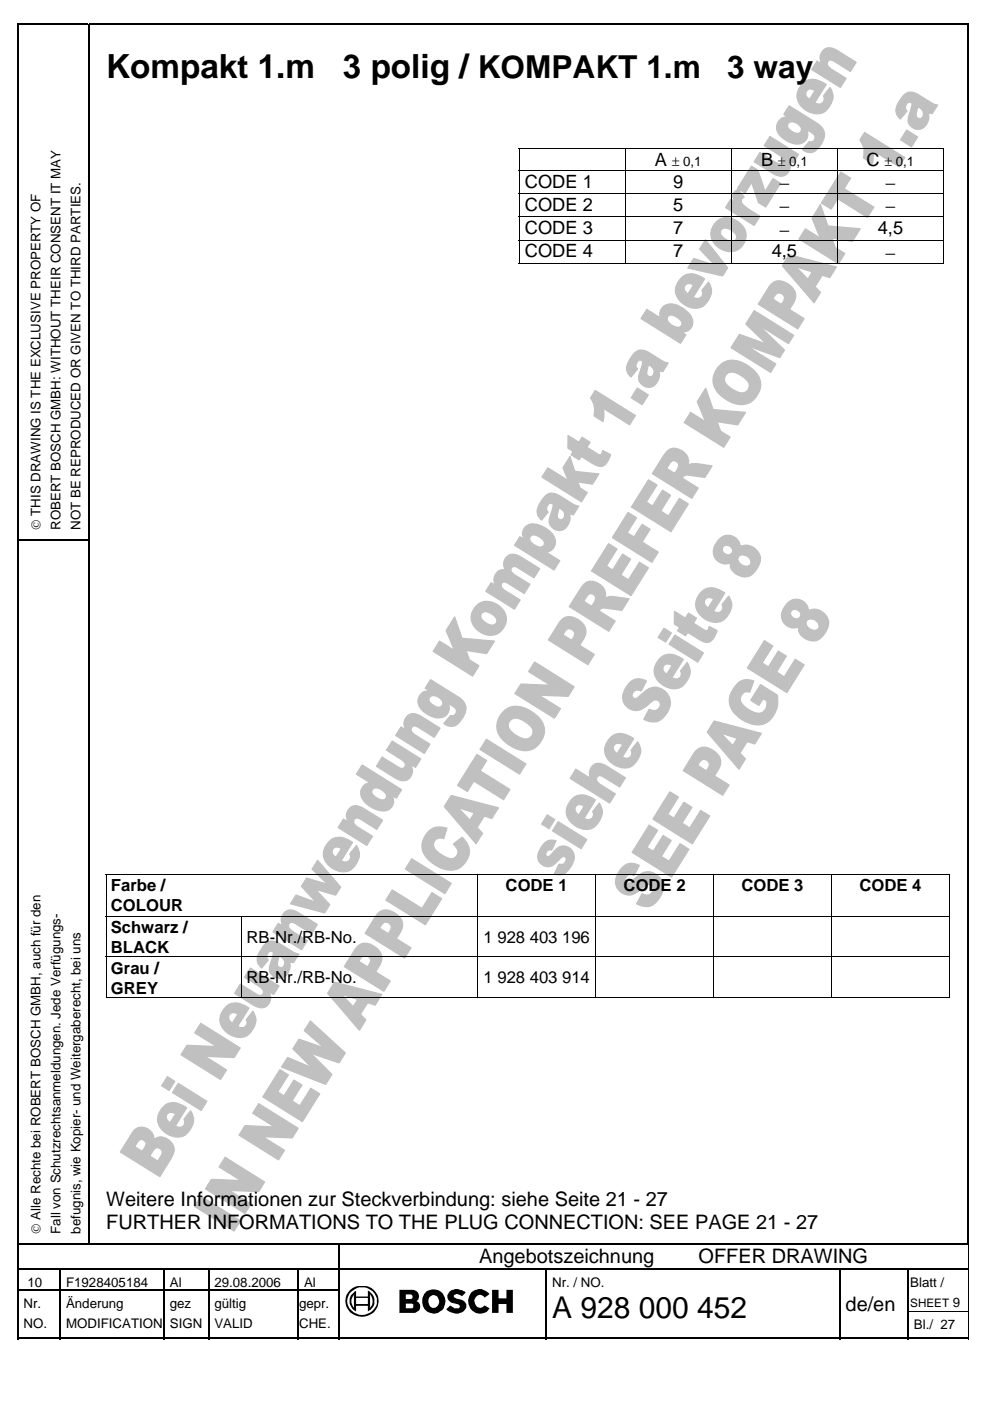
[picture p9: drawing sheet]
<svg xmlns="http://www.w3.org/2000/svg" width="210mm" height="297mm" viewBox="0 0 210 297" stroke-linecap="round" stroke-linejoin="round" font-family="sans-serif">
<defs><g id="words">
<g font-size="7">
<text x="22.5" y="16.5">Kompakt 1.m</text>
<text x="72.7" y="16.5">3 polig / KOMPAKT 1.m</text>
</g>
<text font-size="6.7" x="154.2" y="16.5">3 way</text>
<text font-size="6.3" x="117.1" y="279.3">A 928 000 452</text>
<g font-size="4.2">
<text x="22.5" y="255.7">Weitere Informationen zur Steckverbindung: siehe Seite 21 - 27</text>
<text x="22.5" y="260.5">FURTHER INFORMATIONS TO THE PLUG CONNECTION: SEE PAGE 21 - 27</text>
<text x="101.6" y="267.9">Angebotszeichnung</text>
<text x="148.1" y="267.9">OFFER DRAWING</text>
<text x="179.3" y="278">de/en</text>
</g>
<g font-size="3.9">
<text x="138.8" y="35.1">A</text>
<text x="161.4" y="35.1">B</text>
<text x="183.7" y="35.1">C</text>
<text x="111.3" y="39.8">CODE 1</text>
<text x="142.7" y="39.8">9</text>
<text x="165.2" y="40.1">−</text>
<text x="187.7" y="40.1">−</text>
<text x="111.3" y="44.7">CODE 2</text>
<text x="142.7" y="44.7">5</text>
<text x="165.2" y="45">−</text>
<text x="187.7" y="45">−</text>
<text x="111.3" y="49.6">CODE 3</text>
<text x="142.7" y="49.6">7</text>
<text x="165.2" y="49.9">−</text>
<text x="186.1" y="49.6">4,5</text>
<text x="111.3" y="54.6">CODE 4</text>
<text x="142.7" y="54.6">7</text>
<text x="163.6" y="54.6">4,5</text>
<text x="187.7" y="54.9">−</text>
</g>
<g font-size="3.5">
<text x="23.5" y="189">Farbe /</text>
<text x="107.2" y="189">CODE 1</text>
<text x="132.2" y="189">CODE 2</text>
<text x="157.2" y="189">CODE 3</text>
<text x="182.2" y="189">CODE 4</text>
<text x="23.5" y="193.2">COLOUR</text>
<text x="23.5" y="197.8">Schwarz /</text>
<text x="23.5" y="202">BLACK</text>
<text x="52.3" y="199.9">RB-Nr./RB-No.</text>
<text x="102.5" y="199.9">1 928 403 196</text>
<text x="23.5" y="206.4">Grau /</text>
<text x="52.3" y="208.5">RB-Nr./RB-No.</text>
<text x="102.5" y="208.5">1 928 403 914</text>
<text x="23.5" y="210.7">GREY</text>
</g>
<g font-size="2.8">
<text x="142.5" y="35.1">± 0,1</text>
<text x="165" y="35.1">± 0,1</text>
<text x="187.6" y="35.1">± 0,1</text>
<text x="8.6" y="112.4" transform="rotate(-90 8.6 112.4)">© THIS DRAWING IS THE EXCLUSIVE PROPERTY OF</text>
<text x="12.8" y="112.4" transform="rotate(-90 12.8 112.4)">ROBERT BOSCH GMBH: WITHOUT THEIR CONSENT IT MAY</text>
<text x="17.1" y="112.4" transform="rotate(-90 17.1 112.4)">NOT BE REPRODUCED OR GIVEN TO THIRD PARTIES.</text>
<text x="8.6" y="261.6" transform="rotate(-90 8.6 261.6)">© Alle Rechte bei ROBERT BOSCH GMBH, auch für den</text>
<text x="12.8" y="261.6" transform="rotate(-90 12.8 261.6)">Fall von Schutzrechtsanmeldungen. Jede Verfügungs-</text>
<text x="17.1" y="261.6" transform="rotate(-90 17.1 261.6)">befugnis, wie Kopier- und Weitergaberecht, bei uns</text>
<text x="5.8" y="272.8">10</text>
<text x="14" y="272.8">F1928405184</text>
<text x="36" y="272.8">Al</text>
<text x="45.5" y="272.8">29.08.2006</text>
<text x="64.5" y="272.8">Al</text>
<text x="117.1" y="272.8">Nr. / NO.</text>
<text x="193" y="272.8">Blatt /</text>
<text x="5" y="277.4">Nr.</text>
<text x="5" y="281.6">NO.</text>
<text x="14" y="277.4">Änderung</text>
<text x="14" y="281.6">MODIFICATION</text>
<text x="36" y="277.4">gez</text>
<text x="36" y="281.6">SIGN</text>
<text x="45.5" y="277.4">gültig</text>
<text x="45.5" y="281.6">VALID</text>
<text x="63.4" y="277.4">gepr.</text>
<text x="63.4" y="281.6">CHE.</text>
<text x="193.8" y="281.7">Bl./ 27</text>
<text x="202" y="277">9</text>
</g>
<text font-size="2.5" x="193" y="277">SHEET</text>
</g></defs>
<g fill="#000">
<path d="M3.6 5h.4v.4h-.4zM18.6 5h.4v.4h-.4zM205.1 5h.4v.4h-.4zM3.6 114.4h.4v.3h-.4zM18.6 114.4h.4v.3h-.4zM205.1 114.4h.4v.3h-.4zM3.6 263.6h.4v.3h-.4zM3.6 268.8h.4v.4h-.4zM3.6 273.4h.4v.4h-.4zM3.6 278h.4v.2h-.4zM12.6 268.8h.4v.4h-.4zM12.6 273.4h.4v.4h-.4z"/>
<path d="M12.6 278h.4v.2h-.4zM34.6 268.8h.3v.4h-.3zM34.6 273.4h.3v.4h-.3zM34.6 278h.3v.2h-.3zM44.1 268.8h.3v.4h-.3zM44.1 273.4h.3v.4h-.3zM44.1 278h.3v.2h-.3zM63.1 268.8h.3v.4h-.3zM63.1 273.4h.3v.4h-.3zM63.1 278h.3v.2h-.3zM71.7 263.6h.3v.3h-.3zM71.7 268.8h.3v.4h-.3z"/>
<path d="M71.7 273.4h.3v.4h-.3zM71.7 278h.3v.2h-.3zM115.7 268.8h.3v.4h-.3zM115.7 273.4h.3v.4h-.3zM115.7 278h.3v.2h-.3zM177.9 268.8h.3v.4h-.3zM177.9 273.4h.3v.4h-.3zM177.9 278h.3v.2h-.3zM192.4 268.8h.3v.4h-.3zM192.4 273.4h.3v.4h-.3zM205.1 263.6h.4v.3h-.4zM205.2 263.9h.2z"/>
<path d="M205.2 268.8h.2v.4h-.2zM205.2 273.4h.2v.4h-.2z"/>
</g>
<g fill="none" stroke="#000" stroke-width=".34">
<path d="M3.6 5.2h15M3.8 5.4v109M18.8 5.4v109M19 5.2h186.1M205.3 5.4v109M3.8 114.7v148.9M4 114.5h14.6M18.8 114.7v148.9M205.3 114.7v148.9M3.8 263.9v4.9M3.8 269.2v4.2M3.8 273.8v4.2"/>
<path d="M3.8 278.2v5.7M4 263.8h67.7M4 269h8.6M4 273.6h8.6M12.8 269.2v4.2M12.8 273.8v4.2M12.8 278.2v5.7M13 269h21.6M13 273.6h21.6M34.8 269.2v4.2M34.8 273.8v4.2M34.8 278.2v5.7"/>
<path d="M34.9 269h9.2M34.9 273.6h9.2M44.2 269.2v4.2M44.2 273.8v4.2M44.2 278.2v5.7M44.4 269h18.7M44.4 273.6h18.7M63.2 269.2v4.2M63.2 273.8v4.2M63.2 278.2v5.7M63.4 269h8.3M63.4 273.6h8.3"/>
<path d="M71.8 263.9v4.9M71.8 269.2v4.2M71.8 273.8v4.2M71.8 278.2v5.7M72 263.8h133.1M72 269h43.7M115.8 269.2v4.2M115.8 273.8v4.2M115.8 278.2v5.7M116 269h61.9M178.1 269.2v4.2M178.1 273.8v4.2"/>
<path d="M178.1 278.2v5.7M178.2 269h14.2M192.6 269.2v4.2M192.6 273.8v4.2M192.6 278.2v5.7M192.7 269h12.5M3.6 283.8h9M13 283.8h21.6M34.9 283.8h9.2M44.4 283.8h18.7M63.4 283.8h8.3M72 283.8h43.7"/>
<path d="M116 283.8h61.9M178.2 283.8h14.2M192.7 283.8h12.5"/>
</g>
<path d="M192.4 278.1h13M205.3 263.9v4.9M205.3 269.2v4.2M205.3 273.8v4.2M205.3 278.2v5.7" fill="none" stroke="#000" stroke-width=".21"/>
<g fill="#000">
<path d="M74.2 273.5a3.7 3.7 0 0 1 6 1.6 3.5 3.5 0 0 1-3.1 4.1 3.5 3.5 0 0 1-3.9-3.3h.4a3.2 3.2 0 0 0 3.5 2.9 3.2 3.2 0 0 0 2.8-3.5 3.2 3.2 0 0 0-3.4-2.4 3.2 3.2 0 0 0-2.9 3h-.4a2.96 2.96 0 0 1 1-2.4z" fill-rule="evenodd"/>
<path d="M74.5 274.5l1-.8v1.2h2.5v-1.3a2.54 2.54 0 0 1 1.3 3.1l-.7 1-.6 .4v-1.2h-2.5v-.4h3l-.1 .8 .1-.1a1.91 1.91 0 0 0 0-2.7l-.1-.1 .1 2.1h-.5v-1.3h-3l.1-.8a2.03 2.03 0 0 0 0 2.9l-.1-2.1h.5v2.9a2.48 2.48 0 0 1-1-3.6z" fill-rule="evenodd"/>
<path d="M84.7 273.5h2.9a1.31 1.31 0 0 1 1.2 1 1.31 1.31 0 0 1-.6 1.4 1.29 1.29 0 0 1 .9 1.3 1.29 1.29 0 0 1-1.2 1.2h-3.2v-3.4h1.3v.4h.3v1h-.3v1h1.4l.2-.2v-.7l-.3-.1h-1v-1h.9a.52 .52 0 0 0 .3-.5 .52 .52 0 0 0-.4-.5h-1.1v.6h-1.3z" fill-rule="evenodd"/>
<path d="M90.4 273.8a2.56 2.56 0 0 1 4 1.4 2.56 2.56 0 0 1-2.8 3.2 2.3 2.3 0 0 1-2.1-2.5h1.3a1.18 1.18 0 0 0 1.2 1.4 1.18 1.18 0 0 0 1.1-1.5 1.15 1.15 0 0 0-1.2-1.2 1.15 1.15 0 0 0-1.1 1.3h-1.3l.1-.9 .3-.6z" fill-rule="evenodd"/>
<path d="M95.3 273.8l.2-.1a2.49 2.49 0 0 1 2.8 .1l.4 .3-.7 .7a1.44 1.44 0 0 0-1.7-.2l-.1 .1a.65 .65 0 0 0 .6 .7 2.44 2.44 0 0 1 2.1 1.1 1.96 1.96 0 0 1-2.6 1.9l-.7-.1-1-.7 .9-.8 .3 .2a1.63 1.63 0 0 0 1.5 .4l.2-.5-.4-.4a2.59 2.59 0 0 1-2.2-1.1l-.1-.8z" fill-rule="evenodd"/>
<path d="M99.9 274.1l.5-.4a2.47 2.47 0 0 1 3.4 .7l-1.1 .7a1.21 1.21 0 0 0-1.7-.3 1.21 1.21 0 0 0-.2 1.7 1.09 1.09 0 0 0 .9 .8 1.09 1.09 0 0 0 1-.5l1.1 .6a2.51 2.51 0 0 1-3.4 .7 2.51 2.51 0 0 1-.9-3.3z" fill-rule="evenodd"/>
<path d="M104.3 273.5h1.4v1.8h1.7v-1.8h1.3v4.9h-1.3v-1.9h-1.7v1.9h-1.4z" fill-rule="evenodd"/>
</g>
<g fill="#c0c0c0">
<path d="M28.6 239.5a2.48 2.48 0 0 1 2.7-.2 2.48 2.48 0 0 1 1.3 2.4 2.67 2.67 0 0 1 4.1 1.1 3.5 3.5 0 0 1-.8 3.5l-2 3.2-8.4-5.3zM29.4 241.9l-.8 1.2 1.6 1 .4-.7a.98 .98 0 0 0 .2-1.4 .98 .98 0 0 0-1.4-.1zM32.8 243.6l-1.1 1.5 1.7 1.1a3.5 3.5 0 0 0 1-2.1 1 1 0 0 0-1.6-.5z" fill-rule="evenodd"/>
<path d="M34.5 234.8a3.2 3.2 0 0 1 4.4-.4l.7 .5-2.4 3.9a1.19 1.19 0 0 0 1.5 0 1.19 1.19 0 0 0 .3-1.5l1.4-1.8a3.7 3.7 0 0 1-2.2 5.5 4.2 4.2 0 0 1-4.8-4.1l.3-.9zM35.6 236.1a1.25 1.25 0 0 0 .4 2l1.3-2-1-.3z" fill-rule="evenodd"/>
<path d="M35.5 228.3l1.6 1-1.2 1.9-1.6-1zM37.8 229.7l6.1 3.8-1.2 1.9-6.1-3.8z" fill-rule="evenodd"/>
<path d="M42.6 217l8.3 5.2-1.2 2-6.3-.2 4.6 2.8-1.2 2.1-8.4-5.3 1.2-2 6.3 .3-4.6-2.9z" fill-rule="evenodd"/>
<path d="M48 213.3a3.6 3.6 0 0 1 4.5 .3l.3 .1-2.4 3.9a1.18 1.18 0 0 0 1.5 .1 1.18 1.18 0 0 0 .3-1.5l1.4-1.8a3.4 3.4 0 0 1-.6 4.6 3.7 3.7 0 0 1-5.3-.4 3.4 3.4 0 0 1 .3-5.3zM48.8 214.9a1.23 1.23 0 0 0 .5 2l1.2-1.9-1-.3z" fill-rule="evenodd"/>
<path d="M53.1 205.3l6 3.7-1.1 1.9-1-.7a2.15 2.15 0 0 1-.2 2.8 2.15 2.15 0 0 1-2.7 .3l-4.4-2.7 1.2-1.9 1.2 .6a8.9 8.9 0 0 0 3.1 1.8 .84 .84 0 0 0 .7-.7 .84 .84 0 0 0-.5-.9l-3.5-2.3z" fill-rule="evenodd"/>
<path d="M56.2 200.1a2.54 2.54 0 0 1 3.5 .2l2.5 1.6 1.2 .4-1.2 1.8-.8-.2a2.73 2.73 0 0 1-2.1 3.5 2.12 2.12 0 0 1-2-3l.7-2.5a.97 .97 0 0 0-1.3 .2 .97 .97 0 0 0 0 1.2l.2 .2-1.4 1.8a2.59 2.59 0 0 1-.2-3.8zM59.2 202.6l-.1 .3a2.47 2.47 0 0 0-.1 2 .82 .82 0 0 0 1 .1 .82 .82 0 0 0 .4-.9 1.8 1.8 0 0 0-1.2-1.5z" fill-rule="evenodd"/>
<path d="M60.3 193.5a2.35 2.35 0 0 1 3.1 .1l3.9 2.4-1.2 2-1.1-.7a8.5 8.5 0 0 0-3.2-1.8 .85 .85 0 0 0-.6 .7 .85 .85 0 0 0 .4 .9l3.6 2.3-1.3 2-6-3.8 1.1-1.8 1 .6a2.37 2.37 0 0 1 .3-2.9z" fill-rule="evenodd"/>
<path d="M67.4 182.4l4.8 5.7-1 1.7-4.3-1.2 3 3.2-1.1 1.7-7.2-1.9 1.2-1.8 4.3 1.5-3.2-3.4 1.1-1.7 4.5 1.3-3.3-3.2z" fill-rule="evenodd"/>
<path d="M70 178.2a3.6 3.6 0 0 1 4.5 .2l.2 .2-2.4 3.9a1.18 1.18 0 0 0 1.6 .1 1.18 1.18 0 0 0 .3-1.6l1.4-1.7a3.7 3.7 0 0 1-2.6 5.5 4.4 4.4 0 0 1-4.4-3.8l.3-1.3zM70.7 179.8a1.24 1.24 0 0 0 .5 2l1.2-1.9-.9-.3z" fill-rule="evenodd"/>
<path d="M74.1 171.4a2.34 2.34 0 0 1 3.1 .1l3.9 2.4-1.2 2-3.3-2.1a.86 .86 0 0 0-1.3-.3 .86 .86 0 0 0-.1 1.3l.9 .7 2.9 1.8-1.2 2-6.1-3.8 1.1-1.8 1 .6a2.35 2.35 0 0 1 .3-2.9z" fill-rule="evenodd"/>
<path d="M76.8 162.2l8.4 5.2-1.2 1.8-.9-.5a2.18 2.18 0 0 1-.2 2.6 2.18 2.18 0 0 1-2.6 .5 4.8 4.8 0 0 1-3.8-3.6 2.2 2.2 0 0 1 2-2.3l-2.9-1.8zM79.1 167.2a1.01 1.01 0 0 0 .4 1.7 1.62 1.62 0 0 0 2.3 .3 1.61 1.61 0 0 0-1.3-1.9l-.8-.3z" fill-rule="evenodd"/>
<path d="M83.2 157.1l6 3.8-1.1 1.8-1-.6a2.16 2.16 0 0 1-.2 2.8 2.16 2.16 0 0 1-2.8 .2l-4.3-2.6 1.2-2 3.4 2.1a.86 .86 0 0 0 1 .3 .86 .86 0 0 0 .6-.8l-.1-.3a11.9 11.9 0 0 0-3.5-2.4l-.5-.4z" fill-rule="evenodd"/>
<path d="M86.3 151.9a2.36 2.36 0 0 1 3.2 .1l3.8 2.4-1.2 1.9-3.3-2.1a.85 .85 0 0 0-1.3-.2 .85 .85 0 0 0-.1 1.3l3.8 2.5-1.2 1.9-6.1-3.8 1.1-1.8 1 .6a2.35 2.35 0 0 1 .3-2.8z" fill-rule="evenodd"/>
<path d="M91.3 144.1l5 3.1a4.9 4.9 0 0 1 2.3 2.1 4 4 0 0 1-2.4 4.6h-1.1l-1-.5 1.4-1.7a.95 .95 0 0 0 1.2-.6 .95 .95 0 0 0-.5-1.2l-1.2-.8a2.16 2.16 0 0 1-.3 2.4 2.16 2.16 0 0 1-2.3 .7 5 5 0 0 1-3.7-3.1 2.22 2.22 0 0 1 2.4-2.6l-1-.6zM91.3 147.7a1.17 1.17 0 0 0 .7 1.9 1.11 1.11 0 0 0 1.1 .3 1.11 1.11 0 0 0 .8-.9 2.06 2.06 0 0 0-2.6-1.3z" fill-rule="evenodd"/>
<path d="M96.4 130.8l1.6 4.5 6.8 .6-1.6 2.7-4.4-.7 .4 1.2a1.39 1.39 0 0 0 1.1 1.3l1.3 .8-1.4 2.1-8.4-5.2 1.4-2.2 3.2 2-1.8-4.2z" fill-rule="evenodd"/>
<path d="M101.1 128.3a3.9 3.9 0 0 1 5.7 1.3 3.5 3.5 0 0 1-.8 4.5 3.5 3.5 0 0 1-4.6-.4 3.4 3.4 0 0 1-.3-5.4zM102.3 129.9a1.2 1.2 0 0 0 .4 1.9 1.74 1.74 0 0 0 2.5 .3 1.47 1.47 0 0 0-1-1.9l-1-.5z" fill-rule="evenodd"/>
<path d="M107.4 118.1a2.1 2.1 0 0 1 2.7-.2l4.3 2.7-1.2 1.9-3.5-2.1a.8 .8 0 0 0-1.2-.1 .8 .8 0 0 0 .2 1.2l3.7 2.4-1.3 1.9-3.3-2.1a.85 .85 0 0 0-.9-.3 .85 .85 0 0 0-.6 .8v.2a8.4 8.4 0 0 0 2.9 2.2l1.1 .6-1.2 2-6.1-3.8 1.1-1.9 .9 .6a2.17 2.17 0 0 1 0-2.3 2.17 2.17 0 0 1 2.1-1 2.38 2.38 0 0 1 .3-2.7z" fill-rule="evenodd"/>
<path d="M111.4 111.7a3.2 3.2 0 0 1 3.8 0 3.8 3.8 0 0 1 2.5 3.6 2.17 2.17 0 0 1-1.9 1.8l2.9 1.8-1.2 1.9-8.4-5.2 1.1-1.8 .9 .6a2.16 2.16 0 0 1 .3-2.7zM112.6 113.6a1.25 1.25 0 0 0 .8 2 1.16 1.16 0 0 0 1.2 .4 1.16 1.16 0 0 0 .8-.9 2.7 2.7 0 0 0-2.6-1.6z" fill-rule="evenodd"/>
<path d="M115.6 105.2a2.54 2.54 0 0 1 3.4 .2l1.4 .8a5.1 5.1 0 0 0 2.3 1.1l-1.1 1.8-.9-.2a2.73 2.73 0 0 1-2.1 3.6 2.13 2.13 0 0 1-2-3.1l.6-1.6a.63 .63 0 0 0-.1-1 .63 .63 0 0 0-1 .3l-.2 .8 .3 .7-1.4 1.7a2.54 2.54 0 0 1-.2-3.8zM118.5 107.7l-.1 .5a1.67 1.67 0 0 0 .1 1.9 .99 .99 0 0 0 1.2-.4 .99 .99 0 0 0-.2-1.3z" fill-rule="evenodd"/>
<path d="M116.1 99.2l4.4 2.7-1.1-2.7 1.4-2.4 1.1 3.1 5.1 .6-1.4 2.2-3-.5 .1 .6a1.03 1.03 0 0 0 .9 1l.9 .6-1.2 2-8.4-5.2z" fill-rule="evenodd"/>
<path d="M120.4 92.3l2.3 1.5 .7-1.1 1.7 1.1-.7 1 .5 .3a6 6 0 0 0 2.4 1.3l.3-.2 .2-.7 1.7 .9a3.1 3.1 0 0 1-2 2.5 8.5 8.5 0 0 1-3.8-1.9l-.5-.2-.4 .7-1.7-1.1 .4-.7-1.1-.7z" fill-rule="evenodd"/>
<path d="M126.2 82.8l8.5 5.3-1.2 2-5.6-3.5 .1 1.3-.2 1.5-1.9-1.2a4.4 4.4 0 0 0-.7-3.8z" fill-rule="evenodd"/>
<path d="M135.1 82.3l2.4 1.4-1.3 2.1-2.4-1.5z" fill-rule="evenodd"/>
<path d="M134.6 74.8a2.54 2.54 0 0 1 3.4 .2l1.3 .8a5.1 5.1 0 0 0 2.4 1.2l-1.2 1.8-.8-.3a2.72 2.72 0 0 1-2.1 3.6 2.13 2.13 0 0 1-2-3l.5-1.7a.63 .63 0 0 0-.1-1 .63 .63 0 0 0-.9 .4l-.3 .8 .4 .6-1.4 1.7a2.54 2.54 0 0 1-.2-3.7zM137.5 77.3l-.1 .3a2.56 2.56 0 0 0-.1 2 .83 .83 0 0 0 1 .1 .83 .83 0 0 0 .4-.9 1.88 1.88 0 0 0-1.2-1.5z" fill-rule="evenodd"/>
<path d="M137.1 65.6l2.9 1.8a2.3 2.3 0 0 1 .7-2.5 2.3 2.3 0 0 1 2.5-.3 5.2 5.2 0 0 1 3.7 3.5 2.08 2.08 0 0 1-2.4 2.3l.9 .6-1.1 1.8-8.4-5.3zM141.8 67a1.26 1.26 0 0 0 .7 1.9l.3 .2a.99 .99 0 0 0 1.2 .2 .99 .99 0 0 0 .5-1.1 2.49 2.49 0 0 0-2.7-1.2z" fill-rule="evenodd"/>
<path d="M144.6 58.7a3.6 3.6 0 0 1 4.5 .3l.3 .1-2.4 3.9a1.19 1.19 0 0 0 1.5 .1 1.19 1.19 0 0 0 .3-1.5l1.4-1.8a3.7 3.7 0 0 1-2.6 5.6 4.4 4.4 0 0 1-4.4-3.8l.3-1.4zM145.4 60.3a1.25 1.25 0 0 0 .5 2l1.2-1.9-1-.3z" fill-rule="evenodd"/>
<path d="M149.6 50.8l4.7 6-1.1 1.7-7.4-1.7 1.3-2 4.5 1.4-3.3-3.4z" fill-rule="evenodd"/>
<path d="M152 46.9a3.9 3.9 0 0 1 5.7 1.3 3.5 3.5 0 0 1-.9 4.5 3.5 3.5 0 0 1-4.6-.3 3.4 3.4 0 0 1-.2-5.5zM153.1 48.5a1.21 1.21 0 0 0 .4 2 1.76 1.76 0 0 0 2.6 .3 1.46 1.46 0 0 0-1.1-2l-1-.4z" fill-rule="evenodd"/>
<path d="M155.8 40.7l.7-.5 1.3 1.6a.97 .97 0 0 0-.7 .9 .97 .97 0 0 0 .6 .9l3.4 2.2-1.2 2-6.1-3.8 1.2-1.8 1 .6a1.52 1.52 0 0 1-.2-2.1z" fill-rule="evenodd"/>
<path d="M159.3 35.2l1.4 .9 1.5 4.5 1.7-2.7 1.6 1-3.2 5a3.1 3.1 0 0 1-2.1-2.8l-.8-2.4-1.4 2.2-1.6-1z" fill-rule="evenodd"/>
<path d="M163.2 28.9l6.1 3.8-1.1 1.8-1-.6a2.21 2.21 0 0 1-.4 3 2.21 2.21 0 0 1-3-.2l-3.9-2.4 1.2-2 3.4 2.1a.85 .85 0 0 0 1.1 .3 .85 .85 0 0 0 .4-1 17.2 17.2 0 0 0-4-2.8z" fill-rule="evenodd"/>
<path d="M167.3 22.4l5 3.2a5 5 0 0 1 2.3 2 4 4 0 0 1-2.7 4.7h-.7l-1.1-.6 1.5-1.7a.95 .95 0 0 0 1.1-.5 .95 .95 0 0 0-.4-1.2l-1.3-.8a2.16 2.16 0 0 1-.2 2.4 2.16 2.16 0 0 1-2.3 .6 5 5 0 0 1-3.8-3.1 2.21 2.21 0 0 1 2.4-2.6l-.9-.5zM167.3 26a1.18 1.18 0 0 0 .7 1.9 1.11 1.11 0 0 0 1.1 .4 1.11 1.11 0 0 0 .8-1 2.04 2.04 0 0 0-2.6-1.3z" fill-rule="evenodd"/>
<path d="M170.4 17.5a3.6 3.6 0 0 1 4.5 .2l.3 .2-2.5 3.9a1.18 1.18 0 0 0 1.6 .1 1.18 1.18 0 0 0 .3-1.6l1.4-1.7a3.4 3.4 0 0 1-.6 4.6 3.7 3.7 0 0 1-5.3-.4 3.4 3.4 0 0 1 .3-5.3zM171.2 19.1a1.23 1.23 0 0 0 .4 2l1.2-1.9-.9-.3z" fill-rule="evenodd"/>
<path d="M174.5 10.7a2.36 2.36 0 0 1 3.2 .1l3.8 2.4-1.2 2-1.1-.7a8.5 8.5 0 0 0-3.2-1.8 .85 .85 0 0 0-.6 .7 .85 .85 0 0 0 .4 .9l3.6 2.3-1.2 1.9-6.1-3.7 1.1-1.8 1 .6a2.35 2.35 0 0 1 .3-2.9z" fill-rule="evenodd"/>
<path d="M42.6 253.6l8.4 5.2-1.4 2.2-8.4-5.2z" fill-rule="evenodd"/>
<path d="M47.7 245.4l8.4 5.2-1.3 2-6.2-.2 4.6 2.8-1.3 2.1-8.3-5.2 1.2-2.1 6.3 .3-4.6-2.9z" fill-rule="evenodd"/>
<path d="M54.8 234l8.4 5.2-1.2 2.1-6.3-.3 4.6 2.9-1.2 2-8.4-5.2 1.2-2 6.3 .2-4.6-2.9z" fill-rule="evenodd"/>
<path d="M59.4 226.8l1.8 1.1-2.3 3.6 1.3 .8 2.1-3.3 1 .6 .7 .5-2.1 3.3 1.7 1 2.3-3.7 1.9 1.2-3.7 5.9-8.4-5.2z" fill-rule="evenodd"/>
<path d="M65.8 216.5l7.4 6.7-1.3 2.2-6.1-2.1 4.6 4.5-1.4 2.1-9.3-3.7 1.3-2 5.1 2.2-4-4 1.3-2.1 5.3 1.9-4.2-3.7z" fill-rule="evenodd"/>
<path d="M71 208.2l10 2.6-1.5 2.3-1.5-.5-1.6 2.4 1.2 1.2-1.4 2.2-6.7-7.8zM72.4 210.8l2.5 2.6 1-1.5z" fill-rule="evenodd"/>
<path d="M75.9 200.6a2.84 2.84 0 0 1 3.9 .3 2.76 2.76 0 0 1 .4 4.3l-.6 .9 3.1 1.9-1.3 2.2-8.4-5.3zM76.8 202.8l-.7 1 1.8 1.2a1.68 1.68 0 0 0 .4-2.1l-.8-.3z" fill-rule="evenodd"/>
<path d="M80.3 193.5a3.1 3.1 0 0 1 4.3 .7 2.92 2.92 0 0 1-.2 4.2l-.4 .6 3.1 2-1.3 2.1-8.4-5.2 2.3-3.6zM81.2 195.7l-.7 1.1 1.8 1.2a1.68 1.68 0 0 0 .4-2.1l-.8-.4z" fill-rule="evenodd"/>
<path d="M83.2 188.7l6.3 3.9 2.1-3.3 2 1.2-3.4 5.6-8.4-5.3z" fill-rule="evenodd"/>
<path d="M87.3 182.1l8.4 5.2-1.4 2.2-8.4-5.3z" fill-rule="evenodd"/>
<path d="M90.9 176.3a3.6 3.6 0 0 1 3.9-.7l-.7 2.2a1.5 1.5 0 0 0-2 .6 1.5 1.5 0 0 0 .4 2 5.3 5.3 0 0 0 3.6 1.6 1.53 1.53 0 0 0 1-1.2 1.53 1.53 0 0 0-.7-1.5l-.3-.3 1.9-1.5a3.8 3.8 0 0 1 0 6.1 4.6 4.6 0 0 1-5.7-.2 4.6 4.6 0 0 1-2.7-5.1l.6-1.1z" fill-rule="evenodd"/>
<path d="M95.7 168.7l10 2.6-1.4 2.2-1.6-.5-1.3 2.1-.3 .4 1.2 1.2-1.4 2.2-6.7-7.9zM97.1 171.2l2.5 2.7 1-1.6z" fill-rule="evenodd"/>
<path d="M101.1 160l2.1 1.2-1.4 2.2 6.3 4-1.3 2.1-6.3-3.9-1.4 2.2-2.1-1.3z" fill-rule="evenodd"/>
<path d="M103.1 156.7l8.4 5.3-1.3 2.1-8.4-5.2z" fill-rule="evenodd"/>
<path d="M106.8 150.8a4.4 4.4 0 0 1 5.8 0 4.8 4.8 0 0 1 2.7 4.9 4.3 4.3 0 0 1-6.7 2.7 5.2 5.2 0 0 1-3.2-4.9 4.9 4.9 0 0 1 1.4-2.7zM108.2 152.7a1.66 1.66 0 0 0 .4 2.6 4.2 4.2 0 0 0 3.3 1.3 1.64 1.64 0 0 0 1.1-1.4 1.64 1.64 0 0 0-.9-1.6 4 4 0 0 0-3.3-1.3z" fill-rule="evenodd"/>
<path d="M113.3 140.4l8.4 5.2-1.2 2-6.3-.2 4.6 2.8-1.2 2.1-8.4-5.3 1.2-2 6.3 .3-4.6-2.9z" fill-rule="evenodd"/>
<path d="M119.1 131.3a3.1 3.1 0 0 1 4.3 .7 2.94 2.94 0 0 1-.1 4.2l-.4 .6 3.1 1.9-1.3 2.2-8.4-5.2zM120.1 133.5l-.8 1.1 1.9 1.2a1.42 1.42 0 0 0 .1-2.3l-.8-.2z" fill-rule="evenodd"/>
<path d="M123.7 124a2.59 2.59 0 0 1 3.9 .2 2.56 2.56 0 0 1 .7 2.7 3.4 3.4 0 0 1 3-.2l2.1 .3-1.6 2.4-1-.1a8.6 8.6 0 0 0-3.3-.3l-.5 .5 3.4 2.2-1.3 2.1-8.4-5.2zM124.7 126.1l-1 1.4 1.8 1.1 .2-.5a1.34 1.34 0 0 0 .1-2.1l-.5-.1z" fill-rule="evenodd"/>
<path d="M129 115.3l1.8 1.1-2.2 3.6 1.3 .8 2.1-3.3 1.7 1.1-2.1 3.3 1.6 1 2.4-3.7 1.9 1.2-3.7 5.9-8.4-5.2z" fill-rule="evenodd"/>
<path d="M133.2 108.6l1.8 1.2-2 3.1 1.5 1 1.6-2.7 1.7 1-1.7 2.7 3.5 2.2-1.4 2.1-8.4-5.2z" fill-rule="evenodd"/>
<path d="M137.5 101.7l1.8 1.1-2.3 3.6 1.4 .9 2.1-3.4 1.7 1.1-2.1 3.4 1.6 1 2.3-3.7 1.9 1.1-3.6 5.9-8.4-5.2z" fill-rule="evenodd"/>
<path d="M141.5 95.6a2.9 2.9 0 0 1 4.4 1.5l.1 1-.1 .6a3.3 3.3 0 0 1 3-.2l2.1 .3-1.5 2.4-1.1-.1a7.6 7.6 0 0 0-3.3-.2l-.4 .5 3.3 2.1-1.3 2.2-8.4-5.3 2.5-4zM142.3 97.9l-.9 1.4 1.7 1.1 .3-.5a1.33 1.33 0 0 0 0-2l-.5-.2z" fill-rule="evenodd"/>
<path d="M149.6 82.3l1.6 4.5 6.9 .6-1.7 2.7-4.3-.7 .4 1.2a1.36 1.36 0 0 0 1.1 1.3l1.2 .8-1.3 2.1-8.4-5.2 1.3-2.2 3.2 2-1.8-4.2z" fill-rule="evenodd"/>
<path d="M152.7 77.4a4.4 4.4 0 0 1 5.7 0 4.8 4.8 0 0 1 2.8 4.9 4.3 4.3 0 0 1-6.8 2.7 5.2 5.2 0 0 1-3.2-4.9 4.9 4.9 0 0 1 1.5-2.7zM154.1 79.3a1.67 1.67 0 0 0 .4 2.6 4.2 4.2 0 0 0 3.3 1.3 1.63 1.63 0 0 0 1.1-1.4 1.63 1.63 0 0 0-.9-1.6 3.6 3.6 0 0 0-3.6-1.1z" fill-rule="evenodd"/>
<path d="M159.9 65.9l8.4 5.2-1.1 1.8-6.4-4 5.5 5.3-1 1.6-7.2-2.6 6.4 4-1.1 1.8-8.4-5.3 1.8-2.8 5.8 2.1-4.5-4.3z" fill-rule="evenodd"/>
<path d="M163.6 60.1a3.1 3.1 0 0 1 4.3 .8 2.92 2.92 0 0 1-.1 4.1l-.4 .6 3.1 2-1.4 2.1-8.3-5.2zM164.6 62.3l-.8 1.1 1.9 1.2a1.43 1.43 0 0 0 .1-2.3l-.8-.2z" fill-rule="evenodd"/>
<path d="M167.3 54l10 2.6-1.4 2.3-1.6-.6-1.5 2.5 1.2 1.2-1.4 2.2-6.7-7.9zM168.7 56.6l2.6 2.6 .9-1.5z" fill-rule="evenodd"/>
<path d="M173.9 43.4l1.6 4.5 6.9 .6-1.7 2.7-4.3-.7 .4 1.2a1.36 1.36 0 0 0 1.1 1.3l1.2 .7-1.3 2.2-8.4-5.2 1.4-2.2 3.1 2-1.7-4.3z" fill-rule="evenodd"/>
<path d="M178.3 36.5l2 1.3-1.3 2.2 6.3 3.9-1.4 2.2-6.3-4-1.4 2.2-2-1.2z" fill-rule="evenodd"/>
<path d="M183.3 28.1l8.5 5.3-1.2 2-5.6-3.5 .1 1.3-.1 1.5-1.9-1.2a4.3 4.3 0 0 0-.8-3.8z" fill-rule="evenodd"/>
<path d="M192.2 27.6l2.4 1.4-1.3 2.1-2.4-1.4z" fill-rule="evenodd"/>
<path d="M191.7 20.1a2.54 2.54 0 0 1 3.4 .2l1.4 .9a5 5 0 0 0 2.3 1.1l-.7 1.1a.79 .79 0 0 1-1.3 .4 2.73 2.73 0 0 1-2.1 3.6 2.11 2.11 0 0 1-2-3l.6-1.7a.63 .63 0 0 0-.1-1 .63 .63 0 0 0-1 .4l-.2 .8 .3 .6-1.4 1.7a2.54 2.54 0 0 1-.2-3.7zM194.6 22.6l-.1 .3a2.59 2.59 0 0 0-.1 2 .82 .82 0 0 0 1.1 .1 .82 .82 0 0 0 .3-.9 1.84 1.84 0 0 0-1.2-1.5z" fill-rule="evenodd"/>
<path d="M115.5 178.7a2.29 2.29 0 0 1 2.4-.5l-.9 2a.87 .87 0 0 0-1.1 .3 .87 .87 0 0 0 .1 1.1h.4l.3-.3a4.9 4.9 0 0 1 2.5-1.9 2.45 2.45 0 0 1 2.3 1.3 2.45 2.45 0 0 1-.2 2.6 3.1 3.1 0 0 1-3 2.2l-.8-.2 1-2.1a1.03 1.03 0 0 0 1.3-.3 1.03 1.03 0 0 0 0-1.2l-.2-.1a3.2 3.2 0 0 0-1.9 1.4 2.18 2.18 0 0 1-3 .2 2.18 2.18 0 0 1-.3-3z" fill-rule="evenodd"/>
<path d="M116 172.8l1.6 1-1.2 1.9-1.6-1zM118.3 174.2l6.1 3.8-1.2 1.9-6.1-3.8z" fill-rule="evenodd"/>
<path d="M121.5 169.2a3.6 3.6 0 0 1 4.5 .3l.2 .1-2.4 3.9a1.18 1.18 0 0 0 1.6 .1 1.18 1.18 0 0 0 .3-1.5l1.4-1.8a3.4 3.4 0 0 1-.6 4.6 3.7 3.7 0 0 1-5.3-.4 3.3 3.3 0 0 1 0-5zM122.2 170.8a1.24 1.24 0 0 0 .5 2l1.2-1.9-.9-.3z" fill-rule="evenodd"/>
<path d="M122.1 163.1l3.1 1.9a2.14 2.14 0 0 1 .4-2.6 2.14 2.14 0 0 1 2.7-.2l4.3 2.7-1.2 2-1.1-.7a9.2 9.2 0 0 0-3.2-1.8 .84 .84 0 0 0-.6 .7 .84 .84 0 0 0 .4 .9l3.6 2.3-1.2 2-8.4-5.3z" fill-rule="evenodd"/>
<path d="M129.6 156.2a3.5 3.5 0 0 1 4.5 .2l.3 .2-2.4 3.9a1.18 1.18 0 0 0 1.5 .1 1.18 1.18 0 0 0 .3-1.6l1.4-1.7a3.4 3.4 0 0 1-.6 4.6 3.7 3.7 0 0 1-5.3-.4 3.4 3.4 0 0 1 .3-5.3zM130.4 157.8a1.23 1.23 0 0 0 .4 2l1.2-1.9-.9-.3z" fill-rule="evenodd"/>
<path d="M133.5 144.8a2.77 2.77 0 0 1 3.6-.4l-1.2 2.1a1.14 1.14 0 0 0-1.4 0 1.14 1.14 0 0 0-.3 1.4l.6 .2 .5-.2a6.5 6.5 0 0 1 3.4-2.2 3.4 3.4 0 0 1 3.2 2.2 3.4 3.4 0 0 1-.8 3.7 3.2 3.2 0 0 1-4.6 .9l1.1-2.1a1.37 1.37 0 0 0 1.8 0 1.37 1.37 0 0 0 .4-1.7l-.5-.3-.7 .1a10.7 10.7 0 0 1-3.2 2.1 2.94 2.94 0 0 1-3.1-1.5 2.94 2.94 0 0 1 .5-3.4z" fill-rule="evenodd"/>
<path d="M140.1 139.4a3.5 3.5 0 0 1 4.5 .2l.3 .2-2.4 3.9a1.18 1.18 0 0 0 1.5 .1 1.18 1.18 0 0 0 .3-1.6l1.4-1.7a3.2 3.2 0 0 1-.3 4.2 3.4 3.4 0 0 1-5.2 .3 3.4 3.4 0 0 1-.1-5.6zM140.9 141a1.23 1.23 0 0 0 .4 2l1.2-1.9-.9-.3z" fill-rule="evenodd"/>
<path d="M140.8 133.2l1.5 1-1.2 1.9-1.5-1zM143.1 134.6l6 3.8-1.2 2-6-3.8z" fill-rule="evenodd"/>
<path d="M143 129.6l2.3 1.5 .7-1.1 1.7 1.1-.7 1 .5 .3a5.8 5.8 0 0 0 2.4 1.3l.2-.2 .2-.7 1.7 .9a3.1 3.1 0 0 1-2 2.5 8.6 8.6 0 0 1-3.8-1.9l-.4-.2-.4 .7-1.7-1.1 .4-.7-1.1-.7z" fill-rule="evenodd"/>
<path d="M148.9 125.3a3.6 3.6 0 0 1 4.5 .3l.3 .1-2.4 3.9a1.18 1.18 0 0 0 1.5 .1 1.18 1.18 0 0 0 .3-1.5l1.4-1.8a3.4 3.4 0 0 1-.6 4.6 3.7 3.7 0 0 1-5.3-.4 3.4 3.4 0 0 1 .3-5.3zM149.7 126.9a1.24 1.24 0 0 0 .4 2l1.2-1.9-.9-.3z" fill-rule="evenodd"/>
<path d="M152.5 114.3a2.59 2.59 0 0 1 2.8-.6 2.59 2.59 0 0 1 1.7 2.2 3 3 0 0 1 3.7 1.1 3 3 0 0 1-.4 3.9 2.95 2.95 0 0 1-3.3 1.2 2.95 2.95 0 0 1-2.2-2.8 2.62 2.62 0 0 1-3.1-.8 2.62 2.62 0 0 1 .1-3.3zM153.4 115.8a1.08 1.08 0 0 0 .4 1.7 1.08 1.08 0 0 0 1.5-.8 1.28 1.28 0 0 0-1.9-.9zM156.8 117.9a1.43 1.43 0 0 0-.1 1.5 1.43 1.43 0 0 0 1.4 .7 1.01 1.01 0 0 0 1.1-.8 1.01 1.01 0 0 0-.5-1.2l-1.1-.5z" fill-rule="evenodd"/>
<path d="M132 183.9a2.77 2.77 0 0 1 3.6-.4l-1.2 2.1a1.15 1.15 0 0 0-1.4 0 1.15 1.15 0 0 0-.3 1.4l.5 .3 .6-.3a6.7 6.7 0 0 1 3.4-2.2 3.4 3.4 0 0 1 3.2 2.2 3.4 3.4 0 0 1-.8 3.8 3.2 3.2 0 0 1-4.6 .8l1.1-2.1a1.36 1.36 0 0 0 1.8 .1 1.36 1.36 0 0 0 .3-1.8l-.4-.3-.7 .1a11 11 0 0 1-3.2 2.1 2.94 2.94 0 0 1-3.1-1.5 2.94 2.94 0 0 1 .5-3.4z" fill-rule="evenodd"/>
<path d="M137.6 174.9l1.8 1.1-2.2 3.7 1.3 .8 2.1-3.4 1.7 1.1-2.1 3.4 1.7 1 2.3-3.7 1.9 1.2-3.7 5.8-8.4-5.2z" fill-rule="evenodd"/>
<path d="M142 167.9l1.8 1.1-2.2 3.6 1.3 .9 2.1-3.4 1.7 1.1-2.1 3.3 1.6 1.1 2.4-3.8 1.9 1.2-3.7 5.9-8.4-5.2z" fill-rule="evenodd"/>
<path d="M147.7 159a2.85 2.85 0 0 1 3.9 .4 2.77 2.77 0 0 1 .4 4.2l-.5 .9 3.1 1.9-1.4 2.2-8.3-5.2 2.2-3.6zM148.7 161.2l-.8 1.1 1.9 1.1a1.42 1.42 0 0 0 .1-2.2l-.5-.2z" fill-rule="evenodd"/>
<path d="M151.4 152.9l10 2.6-1.4 2.3-1.6-.6-1.5 2.5 1.2 1.2-1.4 2.2-6.8-7.9zM152.8 155.4l2.6 2.7 .9-1.6z" fill-rule="evenodd"/>
<path d="M156.5 144.8a3.1 3.1 0 0 1 3.3-.4l-.8 2.3a1.57 1.57 0 0 0-1.9 .8 1.57 1.57 0 0 0 .4 2 4.9 4.9 0 0 0 3.8 1.7 2.31 2.31 0 0 0 1.3-2.6l-.8-.5-.9 1.5-1.7-1.1 2-3.4 3.6 2.3a5.5 5.5 0 0 1-3 6.1 6.5 6.5 0 0 1-7.1-4.2 5.1 5.1 0 0 1 1.8-4.5z" fill-rule="evenodd"/>
<path d="M162.1 135.8l1.8 1.1-2.3 3.7 1.3 .8 2.1-3.4 1.7 1.1-2.1 3.4 1.7 1 2.3-3.7 1.9 1.2-3.7 5.9-8.3-5.3z" fill-rule="evenodd"/>
<path d="M167 127.9a2.59 2.59 0 0 1 2.7-.7 2.59 2.59 0 0 1 1.7 2.3 3 3 0 0 1 3.8 1.1 3 3 0 0 1-.5 3.9 2.96 2.96 0 0 1-3.3 1.2 2.96 2.96 0 0 1-2.1-2.8 2.61 2.61 0 0 1-3.1-.9 2.61 2.61 0 0 1 .1-3.2zM167.9 129.4a1.1 1.1 0 0 0 .3 1.6 1.1 1.1 0 0 0 1.6-.5 1.25 1.25 0 0 0-1.9-1.1zM171.2 131.4a1.44 1.44 0 0 0 0 1.5 1.44 1.44 0 0 0 1.3 .7 1.02 1.02 0 0 0 1.2-.7 1.02 1.02 0 0 0-.6-1.2l-1.1-.5z" fill-rule="evenodd"/>
</g>
<g fill="none" stroke="#c0c0c0" stroke-width=".26">
<path d="M170.4 17.5a3.6 3.6 0 0 1 4.5 .2l.3 .2-2.5 3.9a1.18 1.18 0 0 0 1.6 .1 1.18 1.18 0 0 0 .3-1.6l1.4-1.7a3.4 3.4 0 0 1-.6 4.6 3.7 3.7 0 0 1-5.3-.4 3.4 3.4 0 0 1 .3-5.3zM171.2 19.1l.7-.2 .9 .3-1.2 1.9a1.26 1.26 0 0 1-.4-2zM174.5 10.7a2.36 2.36 0 0 1 3.2 .1l3.8 2.4-1.2 2-1.1-.7a8.5 8.5 0 0 0-3.2-1.8 .85 .85 0 0 0-.6 .7 .85 .85 0 0 0 .4 .9l3.6 2.3-1.2 1.9-6.1-3.7 1.1-1.8 1 .6a2.35 2.35 0 0 1 .3-2.9zM159.3 35.2l1.4 .9 1.5 4.5 1.7-2.7 1.6 1-3.2 5a3.1 3.1 0 0 1-2.1-2.8l-.8-2.4-1.4 2.2-1.6-1zM163.2 28.9l6.1 3.8-1.1 1.8-1-.6a2.21 2.21 0 0 1-.4 3 2.21 2.21 0 0 1-3-.2l-3.9-2.4 1.2-2 3.4 2.1a.85 .85 0 0 0 1.1 .3 .85 .85 0 0 0 .4-1 17.2 17.2 0 0 0-4-2.8zM167.3 26a1.93 1.93 0 0 1 2.6 1.6 1.16 1.16 0 0 1-1.9 .3 1.18 1.18 0 0 1-.7-1.9zM167.3 22.4l5 3.2a5 5 0 0 1 2.3 2 4 4 0 0 1-2.7 4.7h-.7l-1.1-.6 1.5-1.7a.95 .95 0 0 0 1.1-.5 .95 .95 0 0 0-.4-1.2l-1.3-.8a2.16 2.16 0 0 1-.2 2.4 2.16 2.16 0 0 1-2.3 .6 5 5 0 0 1-3.8-3.1 2.21 2.21 0 0 1 2.4-2.6l-.9-.5zM178.3 36.5l2 1.3-1.3 2.2 6.3 3.9-1.4 2.2-6.3-4-1.4 2.2-2-1.2zM183.3 28.1l8.5 5.3-1.2 2-5.6-3.5 .1 1.3-.1 1.5-1.9-1.2a4.3 4.3 0 0 0-.8-3.8zM191.7 20.1a2.54 2.54 0 0 1 3.4 .2l1.4 .9a5 5 0 0 0 2.3 1.1l-.7 1.1a.79 .79 0 0 1-1.3 .4 2.73 2.73 0 0 1-2.1 3.6 2.11 2.11 0 0 1-2-3l.6-1.7a.63 .63 0 0 0-.1-1 .63 .63 0 0 0-1 .4l-.2 .8 .3 .6-1.4 1.7a2.54 2.54 0 0 1-.2-3.7zM192.2 27.6l2.4 1.4-1.3 2.1-2.4-1.4zM194.6 22.6a1.42 1.42 0 0 1 1.1 1.1 1.42 1.42 0 0 1-.6 1.5 .81 .81 0 0 1-.8-1.1z"/>
<path d="M144.6 58.7a3.6 3.6 0 0 1 4.5 .3l.3 .1-2.4 3.9a1.19 1.19 0 0 0 1.5 .1 1.19 1.19 0 0 0 .3-1.5l1.4-1.8a3.7 3.7 0 0 1-2.6 5.6 4.4 4.4 0 0 1-4.4-3.8l.3-1.4zM149.6 50.8l4.7 6-1.1 1.7-7.4-1.7 1.3-2 4.5 1.4-3.3-3.4zM152 46.9a3.9 3.9 0 0 1 5.7 1.3 3.5 3.5 0 0 1-.9 4.5 3.5 3.5 0 0 1-4.6-.3 3.4 3.4 0 0 1-.2-5.5zM153.1 48.5a2.56 2.56 0 0 1 3.1 1.6 1.13 1.13 0 0 1-.7 1.1 1.13 1.13 0 0 1-1.2-.2 1.77 1.77 0 0 1-1.4-2.2zM155.8 40.7l.7-.5 1.3 1.6a.97 .97 0 0 0-.7 .9 .97 .97 0 0 0 .6 .9l3.4 2.2-1.2 2-6.1-3.8 1.2-1.8 1 .6a1.52 1.52 0 0 1-.2-2.1zM167.3 54l10 2.6-1.4 2.3-1.6-.6-1.5 2.5 1.2 1.2-1.4 2.2-6.7-7.9zM168.7 56.6l3.5 1.1-.9 1.5zM173.9 43.4l1.6 4.5 6.9 .6-1.7 2.7-4.3-.7 .4 1.2a1.36 1.36 0 0 0 1.1 1.3l1.2 .7-1.3 2.2-8.4-5.2 1.4-2.2 3.1 2-1.7-4.3zM134.6 74.8a2.54 2.54 0 0 1 3.4 .2l1.3 .8a5.1 5.1 0 0 0 2.4 1.2l-1.2 1.8-.8-.3a2.72 2.72 0 0 1-2.1 3.6 2.13 2.13 0 0 1-2-3l.5-1.7a.63 .63 0 0 0-.1-1 .63 .63 0 0 0-.9 .4l-.3 .8 .4 .6-1.4 1.7a2.54 2.54 0 0 1-.2-3.7zM137.1 65.6l2.9 1.8a2.3 2.3 0 0 1 .7-2.5 2.3 2.3 0 0 1 2.5-.3 5.2 5.2 0 0 1 3.7 3.5 2.08 2.08 0 0 1-2.4 2.3l.9 .6-1.1 1.8-8.4-5.3zM137.5 77.3a1.46 1.46 0 0 1 .7 2.5 .8 .8 0 0 1-.9-.2 .8 .8 0 0 1-.1-.8zM141.8 67a2.41 2.41 0 0 1 2.8 1.5 1.02 1.02 0 0 1-.7 .9 1.02 1.02 0 0 1-1.1-.3 1.59 1.59 0 0 1-1.2-1.9z"/>
<path d="M145.4 60.3l.7-.2 1 .3-1.2 1.9a1.3 1.3 0 0 1-.5-2zM152.7 77.4a4.4 4.4 0 0 1 5.7 0 4.8 4.8 0 0 1 2.8 4.9 4.3 4.3 0 0 1-6.8 2.7 5.2 5.2 0 0 1-3.2-4.9 4.9 4.9 0 0 1 1.5-2.7zM154.1 79.3a2.31 2.31 0 0 1 2.9 .3l.6 .3a1.86 1.86 0 0 1 .8 3 2.37 2.37 0 0 1-3.1-.4 2.39 2.39 0 0 1-1.6-2.5zM159.9 65.9l8.4 5.2-1.1 1.8-6.4-4 5.5 5.3-1 1.6-7.2-2.6 6.4 4-1.1 1.8-8.4-5.3 1.8-2.8 5.8 2.1-4.5-4.3zM163.6 60.1a3.1 3.1 0 0 1 4.3 .8 2.92 2.92 0 0 1-.1 4.1l-.4 .6 3.1 2-1.4 2.1-8.3-5.2zM164.6 62.3a1.16 1.16 0 0 1 1.5 .3 1.16 1.16 0 0 1-.2 1.6l-.2 .4-1.9-1.2zM116.1 99.2l4.4 2.7-1.1-2.7 1.4-2.4 1.1 3.1 5.1 .6-1.4 2.2-3-.5 .1 .6a1.03 1.03 0 0 0 .9 1l.9 .6-1.2 2-8.4-5.2zM120.4 92.3l2.3 1.5 .7-1.1 1.7 1.1-.7 1 .5 .3a6 6 0 0 0 2.4 1.3l.3-.2 .2-.7 1.7 .9a3.1 3.1 0 0 1-2 2.5 8.5 8.5 0 0 1-3.8-1.9l-.5-.2-.4 .7-1.7-1.1 .4-.7-1.1-.7zM126.2 82.8l8.5 5.3-1.2 2-5.6-3.5 .1 1.3-.2 1.5-1.9-1.2a4.4 4.4 0 0 0-.7-3.8zM135.1 82.3l2.4 1.4-1.3 2.1-2.4-1.5zM141.5 95.6a2.9 2.9 0 0 1 4.4 1.5l.1 1-.1 .6a3.3 3.3 0 0 1 3-.2l2.1 .3-1.5 2.4-1.1-.1a7.6 7.6 0 0 0-3.3-.2l-.4 .5 3.3 2.1-1.3 2.2-8.4-5.3 2.5-4zM142.3 97.9a1.03 1.03 0 0 1 1.4 .2 1.03 1.03 0 0 1-.1 1.4l-.5 .9-1.7-1.1z"/>
<path d="M149.6 82.3l1.6 4.5 6.9 .6-1.7 2.7-4.3-.7 .4 1.2a1.36 1.36 0 0 0 1.1 1.3l1.2 .8-1.3 2.1-8.4-5.2 1.3-2.2 3.2 2-1.8-4.2zM107.4 118.1a2.1 2.1 0 0 1 2.7-.2l4.3 2.7-1.2 1.9-3.5-2.1a.8 .8 0 0 0-1.2-.1 .8 .8 0 0 0 .2 1.2l3.7 2.4-1.3 1.9-3.3-2.1a.85 .85 0 0 0-.9-.3 .85 .85 0 0 0-.6 .8v.2a8.4 8.4 0 0 0 2.9 2.2l1.1 .6-1.2 2-6.1-3.8 1.1-1.9 .9 .6a2.17 2.17 0 0 1 0-2.3 2.17 2.17 0 0 1 2.1-1 2.38 2.38 0 0 1 .3-2.7zM111.4 111.7a3.2 3.2 0 0 1 3.8 0 3.8 3.8 0 0 1 2.5 3.6 2.17 2.17 0 0 1-1.9 1.8l2.9 1.8-1.2 1.9-8.4-5.2 1.1-1.8 .9 .6a2.16 2.16 0 0 1 .3-2.7zM112.6 113.6a2.38 2.38 0 0 1 2.8 1.5 1.02 1.02 0 0 1-.6 .9 1.02 1.02 0 0 1-1.1-.2 1.62 1.62 0 0 1-1.3-2zM115.6 105.2a2.54 2.54 0 0 1 3.4 .2l1.4 .8a5.1 5.1 0 0 0 2.3 1.1l-1.1 1.8-.9-.2a2.73 2.73 0 0 1-2.1 3.6 2.13 2.13 0 0 1-2-3.1l.6-1.6a.63 .63 0 0 0-.1-1 .63 .63 0 0 0-1 .3l-.2 .8 .3 .7-1.4 1.7a2.54 2.54 0 0 1-.2-3.8zM118.5 107.7a1.46 1.46 0 0 1 .7 2.4 .82 .82 0 0 1-.9-.2 .82 .82 0 0 1-.1-.9zM129 115.3l1.8 1.1-2.2 3.6 1.3 .8 2.1-3.3 1.7 1.1-2.1 3.3 1.6 1 2.4-3.7 1.9 1.2-3.7 5.9-8.4-5.2zM133.2 108.6l1.8 1.2-2 3.1 1.5 1 1.6-2.7 1.7 1-1.7 2.7 3.5 2.2-1.4 2.1-8.4-5.2zM137.5 101.7l1.8 1.1-2.3 3.6 1.4 .9 2.1-3.4 1.7 1.1-2.1 3.4 1.6 1 2.3-3.7 1.9 1.1-3.6 5.9-8.4-5.2zM152.5 114.3a2.59 2.59 0 0 1 2.8-.6 2.59 2.59 0 0 1 1.7 2.2 3 3 0 0 1 3.7 1.1 3 3 0 0 1-.4 3.9 2.95 2.95 0 0 1-3.3 1.2 2.95 2.95 0 0 1-2.2-2.8 2.62 2.62 0 0 1-3.1-.8 2.62 2.62 0 0 1 .1-3.3zM153.4 115.8a1.14 1.14 0 0 1 1.5 .1 1.14 1.14 0 0 1 .1 1.5 1.14 1.14 0 0 1-1.4-.1 1.14 1.14 0 0 1-.2-1.5zM156.8 117.9a1.63 1.63 0 0 1 1.7 .1 1.63 1.63 0 0 1 .6 1.6 1.57 1.57 0 0 1-1.8 .2 1.57 1.57 0 0 1-.7-1.7z"/>
<path d="M96.4 130.8l1.6 4.5 6.8 .6-1.6 2.7-4.4-.7 .4 1.2a1.39 1.39 0 0 0 1.1 1.3l1.3 .8-1.4 2.1-8.4-5.2 1.4-2.2 3.2 2-1.8-4.2zM101.1 128.3a3.9 3.9 0 0 1 5.7 1.3 3.5 3.5 0 0 1-.8 4.5 3.5 3.5 0 0 1-4.6-.4 3.4 3.4 0 0 1-.3-5.4zM102.3 129.9a2.51 2.51 0 0 1 3 1.5 1.03 1.03 0 0 1-.4 1 1.03 1.03 0 0 1-1.1 0 2.21 2.21 0 0 1-1.8-2.1zM119.1 131.3a3.1 3.1 0 0 1 4.3 .7 2.94 2.94 0 0 1-.1 4.2l-.4 .6 3.1 1.9-1.3 2.2-8.4-5.2zM120.1 133.5a1.16 1.16 0 0 1 1.6 .3 1.16 1.16 0 0 1-.3 1.6l-.2 .4-1.9-1.2zM123.7 124a2.59 2.59 0 0 1 3.9 .2 2.56 2.56 0 0 1 .7 2.7 3.4 3.4 0 0 1 3-.2l2.1 .3-1.6 2.4-1-.1a8.6 8.6 0 0 0-3.3-.3l-.5 .5 3.4 2.2-1.3 2.1-8.4-5.2zM124.7 126.1a1.03 1.03 0 0 1 1.4 .2 1.03 1.03 0 0 1-.1 1.4l-.5 .9-1.8-1.1zM140.1 139.4a3.5 3.5 0 0 1 4.5 .2l.3 .2-2.4 3.9a1.18 1.18 0 0 0 1.5 .1 1.18 1.18 0 0 0 .3-1.6l1.4-1.7a3.2 3.2 0 0 1-.3 4.2 3.4 3.4 0 0 1-5.2 .3 3.4 3.4 0 0 1-.1-5.6zM140.8 133.2l1.5 1-1.2 1.9-1.5-1zM143 129.6l2.3 1.5 .7-1.1 1.7 1.1-.7 1 .5 .3a5.8 5.8 0 0 0 2.4 1.3l.2-.2 .2-.7 1.7 .9a3.1 3.1 0 0 1-2 2.5 8.6 8.6 0 0 1-3.8-1.9l-.4-.2-.4 .7-1.7-1.1 .4-.7-1.1-.7zM143.1 134.6l6 3.8-1.2 2-6-3.8zM148.9 125.3a3.6 3.6 0 0 1 4.5 .3l.3 .1-2.4 3.9a1.18 1.18 0 0 0 1.5 .1 1.18 1.18 0 0 0 .3-1.5l1.4-1.8a3.4 3.4 0 0 1-.6 4.6 3.7 3.7 0 0 1-5.3-.4 3.4 3.4 0 0 1 .3-5.3z"/>
<path d="M149.7 126.9l.7-.2 .9 .3-1.2 1.9a1.29 1.29 0 0 1-.4-2zM162.1 135.8l1.8 1.1-2.3 3.7 1.3 .8 2.1-3.4 1.7 1.1-2.1 3.4 1.7 1 2.3-3.7 1.9 1.2-3.7 5.9-8.3-5.3zM167 127.9a2.59 2.59 0 0 1 2.7-.7 2.59 2.59 0 0 1 1.7 2.3 3 3 0 0 1 3.8 1.1 3 3 0 0 1-.5 3.9 2.96 2.96 0 0 1-3.3 1.2 2.96 2.96 0 0 1-2.1-2.8 2.61 2.61 0 0 1-3.1-.9 2.61 2.61 0 0 1 .1-3.2zM167.9 129.4a1.14 1.14 0 0 1 1.5 .1 1.14 1.14 0 0 1 .1 1.5 1.14 1.14 0 0 1-1.5-.1 1.14 1.14 0 0 1-.1-1.5zM171.2 131.4a1.62 1.62 0 0 1 1.8 .2 1.62 1.62 0 0 1 .6 1.6 1.56 1.56 0 0 1-1.9 .2 1.56 1.56 0 0 1-.7-1.7zM83.2 157.1l6 3.8-1.1 1.8-1-.6a2.16 2.16 0 0 1-.2 2.8 2.16 2.16 0 0 1-2.8 .2l-4.3-2.6 1.2-2 3.4 2.1a.86 .86 0 0 0 1 .3 .86 .86 0 0 0 .6-.8l-.1-.3a11.9 11.9 0 0 0-3.5-2.4l-.5-.4zM86.3 151.9a2.36 2.36 0 0 1 3.2 .1l3.8 2.4-1.2 1.9-3.3-2.1a.85 .85 0 0 0-1.3-.2 .85 .85 0 0 0-.1 1.3l3.8 2.5-1.2 1.9-6.1-3.8 1.1-1.8 1 .6a2.35 2.35 0 0 1 .3-2.8zM91.3 147.7a1.96 1.96 0 0 1 2.6 1.6 1.17 1.17 0 0 1-1.9 .3 1.17 1.17 0 0 1-.7-1.9zM91.3 144.1l5 3.1a4.9 4.9 0 0 1 2.3 2.1 4 4 0 0 1-2.4 4.6h-1.1l-1-.5 1.4-1.7a.95 .95 0 0 0 1.2-.6 .95 .95 0 0 0-.5-1.2l-1.2-.8a2.16 2.16 0 0 1-.3 2.4 2.16 2.16 0 0 1-2.3 .7 5 5 0 0 1-3.7-3.1 2.22 2.22 0 0 1 2.4-2.6l-1-.6zM101.1 160l2.1 1.2-1.4 2.2 6.3 4-1.3 2.1-6.3-3.9-1.4 2.2-2.1-1.3zM103.1 156.7l8.4 5.3-1.3 2.1-8.4-5.2zM106.8 150.8a4.4 4.4 0 0 1 5.8 0 4.8 4.8 0 0 1 2.7 4.9 4.3 4.3 0 0 1-6.7 2.7 5.2 5.2 0 0 1-3.2-4.9 4.9 4.9 0 0 1 1.4-2.7z"/>
<path d="M108.2 152.7a2.29 2.29 0 0 1 3 .2l.5 .4a1.87 1.87 0 0 1 .8 3 2.41 2.41 0 0 1-3-.4 2.43 2.43 0 0 1-1.7-2.6zM113.3 140.4l8.4 5.2-1.2 2-6.3-.2 4.6 2.8-1.2 2.1-8.4-5.3 1.2-2 6.3 .3-4.6-2.9zM129.6 156.2a3.5 3.5 0 0 1 4.5 .2l.3 .2-2.4 3.9a1.18 1.18 0 0 0 1.5 .1 1.18 1.18 0 0 0 .3-1.6l1.4-1.7a3.4 3.4 0 0 1-.6 4.6 3.7 3.7 0 0 1-5.3-.4 3.4 3.4 0 0 1 .3-5.3zM130.4 157.8l.7-.2 .9 .3-1.2 1.9a1.27 1.27 0 0 1-.4-2zM133.5 144.8a2.77 2.77 0 0 1 3.6-.4l-1.2 2.1a1.14 1.14 0 0 0-1.4 0 1.14 1.14 0 0 0-.3 1.4l.6 .2 .5-.2a6.5 6.5 0 0 1 3.4-2.2 3.4 3.4 0 0 1 3.2 2.2 3.4 3.4 0 0 1-.8 3.7 3.2 3.2 0 0 1-4.6 .9l1.1-2.1a1.37 1.37 0 0 0 1.8 0 1.37 1.37 0 0 0 .4-1.7l-.5-.3-.7 .1a10.7 10.7 0 0 1-3.2 2.1 2.94 2.94 0 0 1-3.1-1.5 2.94 2.94 0 0 1 .5-3.4zM140.9 141l.7-.2 .9 .3-1.2 1.9a1.27 1.27 0 0 1-.4-2zM147.7 159a2.85 2.85 0 0 1 3.9 .4 2.77 2.77 0 0 1 .4 4.2l-.5 .9 3.1 1.9-1.4 2.2-8.3-5.2 2.2-3.6zM151.4 152.9l10 2.6-1.4 2.3-1.6-.6-1.5 2.5 1.2 1.2-1.4 2.2-6.8-7.9zM152.8 155.4l3.5 1.1-.9 1.6zM156.5 144.8a3.1 3.1 0 0 1 3.3-.4l-.8 2.3a1.57 1.57 0 0 0-1.9 .8 1.57 1.57 0 0 0 .4 2 4.9 4.9 0 0 0 3.8 1.7 2.31 2.31 0 0 0 1.3-2.6l-.8-.5-.9 1.5-1.7-1.1 2-3.4 3.6 2.3a5.5 5.5 0 0 1-3 6.1 6.5 6.5 0 0 1-7.1-4.2 5.1 5.1 0 0 1 1.8-4.5zM70 178.2a3.6 3.6 0 0 1 4.5 .2l.2 .2-2.4 3.9a1.18 1.18 0 0 0 1.6 .1 1.18 1.18 0 0 0 .3-1.6l1.4-1.7a3.7 3.7 0 0 1-2.6 5.5 4.4 4.4 0 0 1-4.4-3.8l.3-1.3zM70.7 179.8l.8-.2 .9 .3-1.2 1.9a1.29 1.29 0 0 1-.5-2z"/>
<path d="M74.1 171.4a2.34 2.34 0 0 1 3.1 .1l3.9 2.4-1.2 2-3.3-2.1a.86 .86 0 0 0-1.3-.3 .86 .86 0 0 0-.1 1.3l.9 .7 2.9 1.8-1.2 2-6.1-3.8 1.1-1.8 1 .6a2.35 2.35 0 0 1 .3-2.9zM76.8 162.2l8.4 5.2-1.2 1.8-.9-.5a2.18 2.18 0 0 1-.2 2.6 2.18 2.18 0 0 1-2.6 .5 4.8 4.8 0 0 1-3.8-3.6 2.2 2.2 0 0 1 2-2.3l-2.9-1.8zM79.1 167.2a2.19 2.19 0 0 1 2.8 1.8 1.23 1.23 0 0 1-2 .2l-.9-.7a.84 .84 0 0 1 .1-1.3zM90.9 176.3a3.6 3.6 0 0 1 3.9-.7l-.7 2.2a1.5 1.5 0 0 0-2 .6 1.5 1.5 0 0 0 .4 2 5.3 5.3 0 0 0 3.6 1.6 1.53 1.53 0 0 0 1-1.2 1.53 1.53 0 0 0-.7-1.5l-.3-.3 1.9-1.5a3.8 3.8 0 0 1 0 6.1 4.6 4.6 0 0 1-5.7-.2 4.6 4.6 0 0 1-2.7-5.1l.6-1.1zM95.7 168.7l10 2.6-1.4 2.2-1.6-.5-1.3 2.1-.3 .4 1.2 1.2-1.4 2.2-6.7-7.9zM97.1 171.2l3.5 1.1-1 1.6zM115.5 178.7a2.29 2.29 0 0 1 2.4-.5l-.9 2a.87 .87 0 0 0-1.1 .3 .87 .87 0 0 0 .1 1.1h.4l.3-.3a4.9 4.9 0 0 1 2.5-1.9 2.45 2.45 0 0 1 2.3 1.3 2.45 2.45 0 0 1-.2 2.6 3.1 3.1 0 0 1-3 2.2l-.8-.2 1-2.1a1.03 1.03 0 0 0 1.3-.3 1.03 1.03 0 0 0 0-1.2l-.2-.1a3.2 3.2 0 0 0-1.9 1.4 2.18 2.18 0 0 1-3 .2 2.18 2.18 0 0 1-.3-3zM116 172.8l1.6 1-1.2 1.9-1.6-1zM118.3 174.2l6.1 3.8-1.2 1.9-6.1-3.8zM121.5 169.2a3.6 3.6 0 0 1 4.5 .3l.2 .1-2.4 3.9a1.18 1.18 0 0 0 1.6 .1 1.18 1.18 0 0 0 .3-1.5l1.4-1.8a3.4 3.4 0 0 1-.6 4.6 3.7 3.7 0 0 1-5.3-.4 3.3 3.3 0 0 1 0-5zM122.1 163.1l3.1 1.9a2.14 2.14 0 0 1 .4-2.6 2.14 2.14 0 0 1 2.7-.2l4.3 2.7-1.2 2-1.1-.7a9.2 9.2 0 0 0-3.2-1.8 .84 .84 0 0 0-.6 .7 .84 .84 0 0 0 .4 .9l3.6 2.3-1.2 2-8.4-5.3zM122.2 170.8l.8-.2 .9 .3-1.2 1.9a1.29 1.29 0 0 1-.5-2z"/>
<path d="M137.6 174.9l1.8 1.1-2.2 3.7 1.3 .8 2.1-3.4 1.7 1.1-2.1 3.4 1.7 1 2.3-3.7 1.9 1.2-3.7 5.8-8.4-5.2zM142 167.9l1.8 1.1-2.2 3.6 1.3 .9 2.1-3.4 1.7 1.1-2.1 3.3 1.6 1.1 2.4-3.8 1.9 1.2-3.7 5.9-8.4-5.2zM148.7 161.2a1.16 1.16 0 0 1 1.5 .3 1.16 1.16 0 0 1-.2 1.6l-.2 .3-1.9-1.1zM60.3 193.5a2.35 2.35 0 0 1 3.1 .1l3.9 2.4-1.2 2-1.1-.7a8.5 8.5 0 0 0-3.2-1.8 .85 .85 0 0 0-.6 .7 .85 .85 0 0 0 .4 .9l3.6 2.3-1.3 2-6-3.8 1.1-1.8 1 .6a2.37 2.37 0 0 1 .3-2.9zM67.4 182.4l4.8 5.7-1 1.7-4.3-1.2 3 3.2-1.1 1.7-7.2-1.9 1.2-1.8 4.3 1.5-3.2-3.4 1.1-1.7 4.5 1.3-3.3-3.2zM80.3 193.5a3.1 3.1 0 0 1 4.3 .7 2.92 2.92 0 0 1-.2 4.2l-.4 .6 3.1 2-1.3 2.1-8.4-5.2 2.3-3.6zM81.2 195.7a1.16 1.16 0 0 1 1.6 .3 1.16 1.16 0 0 1-.2 1.6l-.3 .4-1.8-1.2zM83.2 188.7l6.3 3.9 2.1-3.3 2 1.2-3.4 5.6-8.4-5.3zM87.3 182.1l8.4 5.2-1.4 2.2-8.4-5.3zM132 183.9a2.77 2.77 0 0 1 3.6-.4l-1.2 2.1a1.15 1.15 0 0 0-1.4 0 1.15 1.15 0 0 0-.3 1.4l.5 .3 .6-.3a6.7 6.7 0 0 1 3.4-2.2 3.4 3.4 0 0 1 3.2 2.2 3.4 3.4 0 0 1-.8 3.8 3.2 3.2 0 0 1-4.6 .8l1.1-2.1a1.36 1.36 0 0 0 1.8 .1 1.36 1.36 0 0 0 .3-1.8l-.4-.3-.7 .1a11 11 0 0 1-3.2 2.1 2.94 2.94 0 0 1-3.1-1.5 2.94 2.94 0 0 1 .5-3.4zM42.6 217l8.3 5.2-1.2 2-6.3-.2 4.6 2.8-1.2 2.1-8.4-5.3 1.2-2 6.3 .3-4.6-2.9zM48 213.3a3.6 3.6 0 0 1 4.5 .3l.3 .1-2.4 3.9a1.18 1.18 0 0 0 1.5 .1 1.18 1.18 0 0 0 .3-1.5l1.4-1.8a3.4 3.4 0 0 1-.6 4.6 3.7 3.7 0 0 1-5.3-.4 3.4 3.4 0 0 1 .3-5.3z"/>
<path d="M48.8 214.9l.7-.2 1 .3-1.2 1.9a1.28 1.28 0 0 1-.5-2zM53.1 205.3l6 3.7-1.1 1.9-1-.7a2.15 2.15 0 0 1-.2 2.8 2.15 2.15 0 0 1-2.7 .3l-4.4-2.7 1.2-1.9 1.2 .6a8.9 8.9 0 0 0 3.1 1.8 .84 .84 0 0 0 .7-.7 .84 .84 0 0 0-.5-.9l-3.5-2.3zM56.2 200.1a2.54 2.54 0 0 1 3.5 .2l2.5 1.6 1.2 .4-1.2 1.8-.8-.2a2.73 2.73 0 0 1-2.1 3.5 2.12 2.12 0 0 1-2-3l.7-2.5a.97 .97 0 0 0-1.3 .2 .97 .97 0 0 0 0 1.2l.2 .2-1.4 1.8a2.59 2.59 0 0 1-.2-3.8zM59.2 202.6a1.46 1.46 0 0 1 .7 2.5 .81 .81 0 0 1-.9-.2 .81 .81 0 0 1-.2-.8zM65.8 216.5l7.4 6.7-1.3 2.2-6.1-2.1 4.6 4.5-1.4 2.1-9.3-3.7 1.3-2 5.1 2.2-4-4 1.3-2.1 5.3 1.9-4.2-3.7zM71 208.2l10 2.6-1.5 2.3-1.5-.5-1.6 2.4 1.2 1.2-1.4 2.2-6.7-7.8zM72.4 210.8l3.5 1.1-1 1.5zM75.9 200.6a2.84 2.84 0 0 1 3.9 .3 2.76 2.76 0 0 1 .4 4.3l-.6 .9 3.1 1.9-1.3 2.2-8.4-5.3zM76.8 202.8a1.15 1.15 0 0 1 1.6 .3 1.15 1.15 0 0 1-.2 1.5l-.3 .4-1.8-1.2zM28.6 239.5a2.48 2.48 0 0 1 2.7-.2 2.48 2.48 0 0 1 1.3 2.4 2.67 2.67 0 0 1 4.1 1.1 3.5 3.5 0 0 1-.8 3.5l-2 3.2-8.4-5.3zM34.5 234.8a3.2 3.2 0 0 1 4.4-.4l.7 .5-2.4 3.9a1.19 1.19 0 0 0 1.5 0 1.19 1.19 0 0 0 .3-1.5l1.4-1.8a3.7 3.7 0 0 1-2.2 5.5 4.2 4.2 0 0 1-4.8-4.1l.3-.9zM35.5 228.3l1.6 1-1.2 1.9-1.6-1z"/>
<path d="M35.6 236.1l.7-.3 1 .3-1.3 2a1.3 1.3 0 0 1-.4-2zM37.8 229.7l6.1 3.8-1.2 1.9-6.1-3.8zM54.8 234l8.4 5.2-1.2 2.1-6.3-.3 4.6 2.9-1.2 2-8.4-5.2 1.2-2 6.3 .2-4.6-2.9zM59.4 226.8l1.8 1.1-2.3 3.6 1.3 .8 2.1-3.3 1 .6 .7 .5-2.1 3.3 1.7 1 2.3-3.7 1.9 1.2-3.7 5.9-8.4-5.2zM29.4 241.9a.98 .98 0 0 1 1.4 .1 .98 .98 0 0 1-.2 1.4l-.4 .7-1.6-1zM32.8 243.6a1.07 1.07 0 0 1 1.5 .3 1.07 1.07 0 0 1-.3 1.4l-.6 .9-1.7-1.1zM42.6 253.6l8.4 5.2-1.4 2.2-8.4-5.2zM47.7 245.4l8.4 5.2-1.3 2-6.2-.2 4.6 2.8-1.3 2.1-8.3-5.2 1.2-2.1 6.3 .3-4.6-2.9z"/>
</g>
<path d="M110 31.4h.1v.1h-.1zM200 31.4h.2v.1h-.2zM200 55.8h.2v.1h-.2zM22.5 185.3h.1v.2h-.1zM201.3 185.3h.1v.2h-.1zM201.3 211.4h.1v.2h-.1z" fill="#000"/>
<g fill="none" stroke="#000" stroke-width=".21">
<path d="M110 31.5h90.2M110 36.1h90.2M110 31.5v4.5M110 36.2v4.7M132.5 31.5v4.5M132.5 36.2v4.7M155 31.5v4.5M155 36.2v4.7M177.6 31.5v4.5M177.6 36.2v4.7M200.1 31.5v4.5M200.1 36.2v4.7"/>
<path d="M110 41h90.2M110 46h90.2M110 50.9h90.2M110 55.8h22.5M110 41.1v4.8M110 46v4.8M110 51v4.9M132.5 41.1v4.8M132.5 46v4.8M132.5 51v4.9M132.6 55.8h22.4M155 41.1v4.8"/>
<path d="M155 46v4.8M155 51v4.9M155.1 55.8h22.4M177.6 41.1v4.8M177.6 46v4.8M177.6 51v4.9M177.7 55.8h22.3M200.1 41.1v4.8M200.1 46v4.8M200.1 51v4.9M22.5 185.4h178.9M22.5 194.2h178.9"/>
<path d="M22.5 185.5v8.6M22.5 194.3v8.5M51.3 194.3v8.5M101.3 185.5v8.6M101.3 194.3v8.5M126.3 185.5v8.6M126.3 194.3v8.5M151.3 185.5v8.6M151.3 194.3v8.5M176.3 185.5v8.6M176.3 194.3v8.5M201.3 185.5v8.6"/>
<path d="M201.3 194.3v8.5M22.5 202.9h178.9M22.5 211.5h28.7M22.5 202.9v8.7M51.3 202.9v8.7M51.4 211.5h49.8M101.3 202.9v8.7M101.4 211.5h24.8M126.3 202.9v8.7M126.4 211.5h24.8M151.3 202.9v8.7M151.4 211.5h24.8"/>
<path d="M176.3 202.9v8.7M176.4 211.5h24.9M201.3 202.9v8.7"/>
</g>
<use href="#words"/>
</svg>
